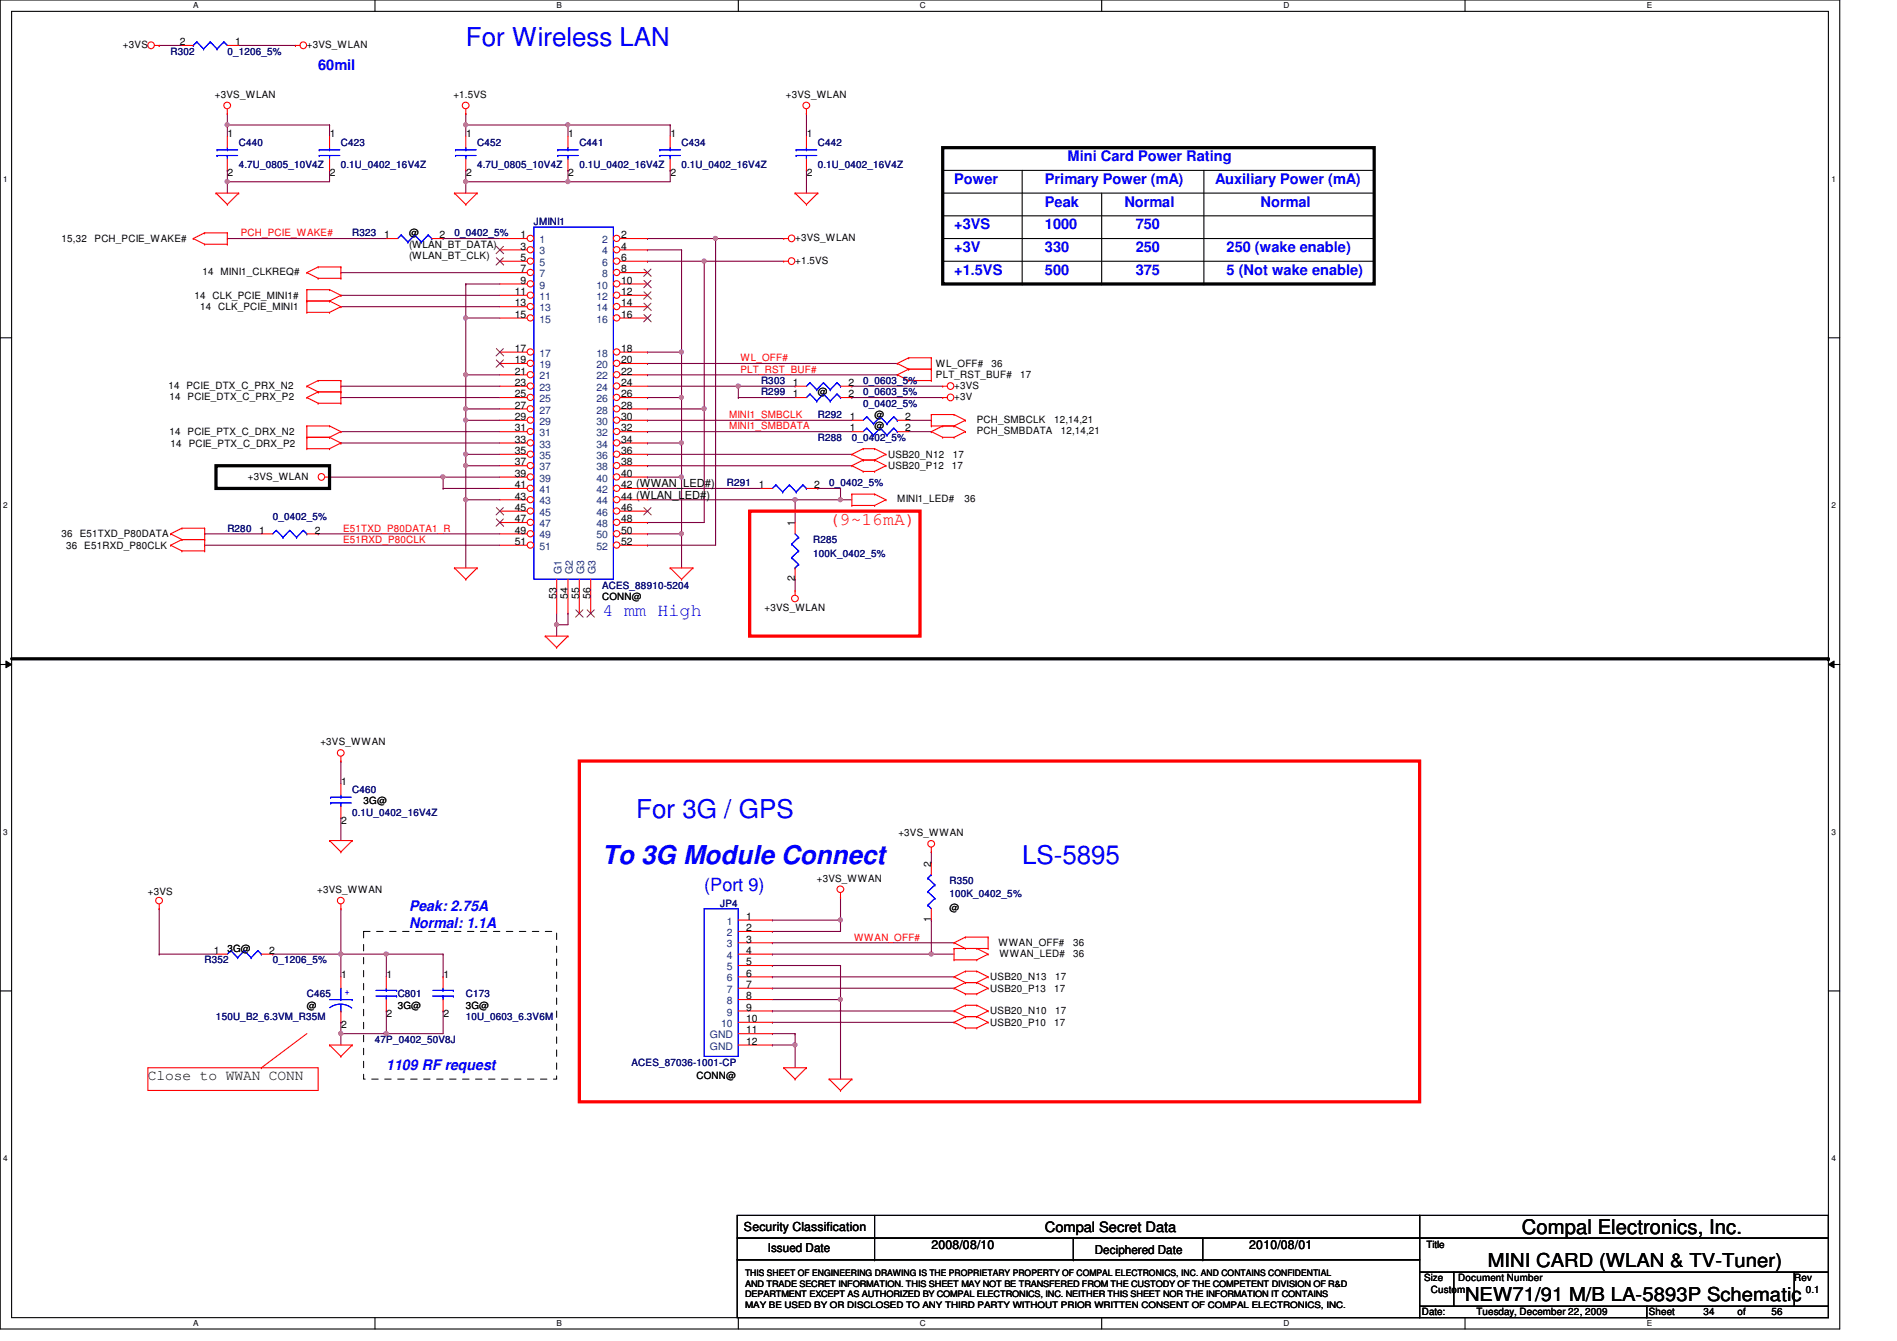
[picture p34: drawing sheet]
<svg xmlns="http://www.w3.org/2000/svg" width="297mm" height="210mm" viewBox="0 0 297 210" stroke-linecap="round" stroke-linejoin="round" font-family="sans-serif">
<defs><g id="words">
<g font-size="4.1" fill="#00f">
<text x="72.9" y="7.2">For Wireless LAN</text>
<text x="99.6" y="128.1">For 3G / GPS</text>
<text x="94.3" y="135.3">To 3G Module Connect</text>
<text x="160.1" y="135.2">LS-5895</text>
</g>
<text font-size="3.2" x="238.3" y="193.1">Compal Electronics, Inc.</text>
<g font-size="3">
<text x="229.4" y="203.6">NEW71/91 M/B LA-5893P Schematic</text>
<text x="233" y="198.3">MINI CARD (WLAN &amp; TV-Tuner)</text>
</g>
<text font-size="2.8" fill="#f00" x="129.8" y="82.3">(9~16mA)</text>
<g font-size="2.8" fill="#00f">
<text x="94.3" y="96.5">4 mm High</text>
<text x="110.3" y="139.4">(Port 9)</text>
</g>
<g font-size="2.3" fill="#00f">
<text x="49.8" y="11">60mil</text>
<text x="149.4" y="28.8">Power</text>
<text x="163.6" y="28.8">Primary Power (mA)</text>
<text x="167.2" y="25.2">Mini Card Power Rating</text>
<text x="190.3" y="28.8">Auxiliary Power (mA)</text>
<text x="149.4" y="35.9">+3VS</text>
<text x="163.6" y="32.3">Peak</text>
<text x="163.6" y="35.9">1000</text>
<text x="176.1" y="32.3">Normal</text>
<text x="177.8" y="35.9">750</text>
<text x="197.4" y="32.3">Normal</text>
<text x="149.4" y="39.5">+3V</text>
<text x="163.6" y="39.5">330</text>
<text x="177.8" y="39.5">250</text>
<text x="192.1" y="39.5">250 (wake enable)</text>
<text x="149.4" y="43">+1.5VS</text>
<text x="163.6" y="43">500</text>
<text x="177.8" y="43">375</text>
<text x="192.1" y="43">5 (Not wake enable)</text>
<text x="64" y="142.5">Peak: 2.75A</text>
<text x="64" y="145.2">Normal: 1.1A</text>
<text x="60.5" y="167.4">1109 RF request</text>
</g>
<text font-size="2.3" x="23.2" y="169">Close to WWAN CONN</text>
<text font-size="2.2" x="163.6" y="192.8">Compal Secret Data</text>
<g font-size="1.9">
<text x="116.5" y="192.7">Security Classification</text>
<text x="120.2" y="196">Issued Date</text>
<text x="145.8" y="195.6">2008/08/10</text>
<text x="171.4" y="196.2">Deciphered Date</text>
<text x="195.6" y="195.6">2010/08/01</text>
</g>
<g font-size="1.6">
<text x="19.3" y="7.5">+3VS</text>
<text x="28.1" y="7.1">2</text>
<text x="36.8" y="7.1">1</text>
<text x="48" y="7.5">+3VS_WLAN</text>
<text x="33.7" y="15.3">+3VS_WLAN</text>
<text x="71" y="15.3">+1.5VS</text>
<text x="123.1" y="15.3">+3VS_WLAN</text>
<text x="35.6" y="21.5">1</text>
<text x="51.6" y="21.5">1</text>
<text x="73" y="21.5">1</text>
<text x="89" y="21.5">1</text>
<text x="105" y="21.5">1</text>
<text x="126.3" y="21.5">1</text>
<text x="35.6" y="27.6">2</text>
<text x="51.6" y="27.6">2</text>
<text x="73" y="27.6">2</text>
<text x="89" y="27.6">2</text>
<text x="105" y="27.6">2</text>
<text x="126.3" y="27.6">2</text>
<text x="9.6" y="37.9">15,32</text>
<text x="14.8" y="37.9">PCH_PCIE_WAKE#</text>
<text x="60.2" y="37.3">1</text>
<text x="64" y="38.8">(WLAN_BT_DATA)</text>
<text x="64" y="40.6">(WLAN_BT_CLK)</text>
<text x="64" y="37">@</text>
<text x="68.8" y="37.3">2</text>
<text x="81.5" y="39.1">3</text>
<text x="81.5" y="40.9">5</text>
<text x="81.5" y="37.3">1</text>
<text x="97.3" y="39.1">4</text>
<text x="97.3" y="40.9">6</text>
<text x="97.3" y="37.3">2</text>
<text x="124.5" y="37.7">+3VS_WLAN</text>
<text x="124.5" y="41.3">+1.5VS</text>
<text x="30.4" y="46.8">14 CLK_PCIE_MINI1#</text>
<text x="31.7" y="43.1">14 MINI1_CLKREQ#</text>
<text x="80.6" y="46.2">11</text>
<text x="80.6" y="48">13</text>
<text x="81.5" y="42.6">7</text>
<text x="81.5" y="44.4">9</text>
<text x="97.3" y="42.6">8</text>
<text x="97.3" y="44.4">10</text>
<text x="97.3" y="46.2">12</text>
<text x="97.3" y="48">14</text>
<text x="31.3" y="48.6">14 CLK_PCIE_MINI1</text>
<text x="80.6" y="49.7">15</text>
<text x="97.3" y="49.7">16</text>
<text x="80.6" y="55.1">17</text>
<text x="80.6" y="56.9">19</text>
<text x="80.6" y="58.6">21</text>
<text x="97.3" y="55.1">18</text>
<text x="97.3" y="56.9">20</text>
<text x="97.3" y="58.6">22</text>
<text x="146.6" y="59.2">PLT_RST_BUF#</text>
<text x="146.6" y="57.4">WL_OFF#</text>
<text x="155.3" y="57.4">36</text>
<text x="159.7" y="59.2">17</text>
<text x="26.4" y="60.8">14 PCIE_DTX_C_PRX_N2</text>
<text x="26.5" y="62.6">14 PCIE_DTX_C_PRX_P2</text>
<text x="80.6" y="60.4">23</text>
<text x="80.6" y="62.2">25</text>
<text x="80.6" y="64">27</text>
<text x="80.6" y="65.7">29</text>
<text x="97.3" y="60.4">24</text>
<text x="97.3" y="62.2">26</text>
<text x="97.3" y="64">28</text>
<text x="97.3" y="65.7">30</text>
<text x="124.2" y="60.4">1</text>
<text x="124.2" y="62.2">1</text>
<text x="128.1" y="61.9">@</text>
<text x="132.8" y="60.4">2</text>
<text x="132.8" y="62.2">2</text>
<text x="133.1" y="65.7">1</text>
<text x="136.9" y="65.4">@</text>
<text x="141.7" y="65.7">2</text>
<text x="149.4" y="60.8">+3VS</text>
<text x="149.4" y="62.6">+3V</text>
<text x="26.5" y="68.1">14 PCIE_PTX_C_DRX_N2</text>
<text x="26.7" y="69.9">14 PCIE_PTX_C_DRX_P2</text>
<text x="80.6" y="67.5">31</text>
<text x="80.6" y="69.3">33</text>
<text x="80.6" y="71.1">35</text>
<text x="97.3" y="67.5">32</text>
<text x="97.3" y="69.3">34</text>
<text x="97.3" y="71.1">36</text>
<text x="133.1" y="67.5">1</text>
<text x="136.9" y="67.2">@</text>
<text x="139.1" y="71.7">USB20_N12</text>
<text x="141.7" y="67.5">2</text>
<text x="149.2" y="71.7">17</text>
<text x="152.9" y="67.9">PCH_SMBDATA</text>
<text x="152.9" y="66.2">PCH_SMBCLK</text>
<text x="165.1" y="66.2">12,14,21</text>
<text x="166.1" y="67.9">12,14,21</text>
<text x="38.8" y="75.1">+3VS_WLAN</text>
<text x="80.6" y="72.9">37</text>
<text x="80.6" y="74.6">39</text>
<text x="80.6" y="76.4">41</text>
<text x="97.3" y="72.9">38</text>
<text x="97.3" y="74.6">40</text>
<text x="97.3" y="76.4">42 (WWAN_LED#)</text>
<text x="118.8" y="76.4">1</text>
<text x="127.5" y="76.4">2</text>
<text x="139.1" y="73.4">USB20_P12</text>
<text x="149.1" y="73.4">17</text>
<text x="40.6" y="83.5">1</text>
<text x="49.3" y="83.5">2</text>
<text x="80.6" y="78.2">43</text>
<text x="80.6" y="80">45</text>
<text x="80.6" y="81.7">47</text>
<text x="80.6" y="83.5">49</text>
<text x="97.3" y="78.2">44 (WLAN_LED#)</text>
<text x="97.3" y="80">46</text>
<text x="97.3" y="81.7">48</text>
<text x="97.3" y="83.5">50</text>
<text x="124.5" y="82.3" transform="rotate(-90 124.5 82.3)">1</text>
<text x="140.5" y="78.6">MINI1_LED#</text>
<text x="151" y="78.6">36</text>
<text x="9.6" y="84.1">36 E51TXD_P80DATA</text>
<text x="10.4" y="85.9">36 E51RXD_P80CLK</text>
<text x="80.6" y="85.3">51</text>
<text x="97.3" y="85.3">52</text>
<text x="87.1" y="93.7" transform="rotate(-90 87.1 93.7)">53</text>
<text x="88.9" y="93.7" transform="rotate(-90 88.9 93.7)">54</text>
<text x="90.7" y="93.7" transform="rotate(-90 90.7 93.7)">55</text>
<text x="92.5" y="93.7" transform="rotate(-90 92.5 93.7)">56</text>
<text x="94.3" y="93.9">CONN@</text>
<text x="119.7" y="95.7">+3VS_WLAN</text>
<text x="124.5" y="91" transform="rotate(-90 124.5 91)">2</text>
<text x="50.2" y="116.7">+3VS_WWAN</text>
<text x="53.4" y="122.9">1</text>
<text x="56.9" y="125.9">3G@</text>
<text x="53.4" y="128.9">2</text>
<text x="140.7" y="130.9">+3VS_WWAN</text>
<text x="145.8" y="135.7" transform="rotate(-90 145.8 135.7)">2</text>
<text x="23.2" y="140.1">+3VS</text>
<text x="49.7" y="139.8">+3VS_WWAN</text>
<text x="116.8" y="144">1</text>
<text x="127.9" y="138">+3VS_WWAN</text>
<text x="148.7" y="142.6">@</text>
<text x="33.5" y="149.3">1</text>
<text x="35.6" y="149">3G@</text>
<text x="42.2" y="149.3">2</text>
<text x="116.8" y="145.8">2</text>
<text x="116.8" y="147.5">3</text>
<text x="116.8" y="149.3">4</text>
<text x="145.8" y="144.4" transform="rotate(-90 145.8 144.4)">1</text>
<text x="156.3" y="148.1">WWAN_OFF#</text>
<text x="156.5" y="149.7">WWAN_LED#</text>
<text x="168.1" y="148.1">36</text>
<text x="168.1" y="149.7">36</text>
<text x="53.4" y="153.1">1</text>
<text x="60.5" y="153.1">1</text>
<text x="69.4" y="153.1">1</text>
<text x="116.8" y="151.1">5</text>
<text x="116.8" y="152.9">6</text>
<text x="116.8" y="154.6">7</text>
<text x="155.1" y="155.2">USB20_P13</text>
<text x="155.1" y="153.5">USB20_N13</text>
<text x="165.1" y="155.2">17</text>
<text x="165.2" y="153.5">17</text>
<text x="48" y="157.9">@</text>
<text x="53.4" y="160.9">2</text>
<text x="60.5" y="159.1">2</text>
<text x="62.3" y="157.9">3G@</text>
<text x="69.4" y="159.1">2</text>
<text x="72.9" y="157.9">3G@</text>
<text x="116.8" y="158.2">9</text>
<text x="116.8" y="160">10</text>
<text x="116.8" y="156.4">8</text>
<text x="116.8" y="161.8">11</text>
<text x="155.1" y="160.6">USB20_P10</text>
<text x="155.1" y="158.8">USB20_N10</text>
<text x="165.1" y="160.6">17</text>
<text x="165.2" y="158.8">17</text>
<text x="116.8" y="163.5">12</text>
<text x="109" y="168.9">CONN@</text>
<text x="223.3" y="195.4">Title</text>
<text x="223" y="200.6">Size</text>
<text x="224.1" y="202.4">Custom</text>
<text x="228.3" y="200.6">Document Number</text>
<text x="281" y="200.6">Rev</text>
<text x="282.7" y="202.4">0.1</text>
<text x="222.6" y="205.9">Date:</text>
<text x="231.2" y="205.9">Tuesday, December 22, 2009</text>
<text x="258.2" y="205.9">Sheet</text>
<text x="266.7" y="205.9">34</text>
<text x="272.1" y="205.9">of</text>
<text x="277.4" y="205.9">56</text>
</g>
<g font-size="1.6" fill="#000080">
<text x="26.7" y="8.6">R302</text>
<text x="35.6" y="8.6">0_1206_5%</text>
<text x="37.4" y="22.8">C440</text>
<text x="53.4" y="22.8">C423</text>
<text x="74.7" y="22.8">C452</text>
<text x="90.7" y="22.8">C441</text>
<text x="106.7" y="22.8">C434</text>
<text x="128.1" y="22.8">C442</text>
<text x="37.4" y="26.3">4.7U_0805_10V4Z</text>
<text x="53.4" y="26.3">0.1U_0402_16V4Z</text>
<text x="74.7" y="26.3">4.7U_0805_10V4Z</text>
<text x="90.7" y="26.3">0.1U_0402_16V4Z</text>
<text x="106.7" y="26.3">0.1U_0402_16V4Z</text>
<text x="128.1" y="26.3">0.1U_0402_16V4Z</text>
<text x="83.6" y="35.2">JMINI1</text>
<text x="55.2" y="37">R323</text>
<text x="71.2" y="37">0_0402_5%</text>
<text x="119.2" y="60.1">R303</text>
<text x="119.2" y="61.9">R299</text>
<text x="128.1" y="65.4">R292</text>
<text x="135.2" y="60.1">0_0603_5%</text>
<text x="135.2" y="61.9">0_0603_5%</text>
<text x="135.2" y="63.7">0_0402_5%</text>
<text x="128.1" y="69">R288</text>
<text x="133.4" y="69">0_0402_5%</text>
<text x="113.8" y="76.1">R291</text>
<text x="129.8" y="76.1">0_0402_5%</text>
<text x="35.6" y="83.2">R280</text>
<text x="42.7" y="81.4">0_0402_5%</text>
<text x="127.3" y="85">R285</text>
<text x="127.3" y="87.1">100K_0402_5%</text>
<text x="94.3" y="92.1">ACES_88910-5204</text>
<text x="55.2" y="124.1">C460</text>
<text x="55.2" y="127.7">0.1U_0402_16V4Z</text>
<text x="112.8" y="141.9">JP4</text>
<text x="148.7" y="138.3">R350</text>
<text x="148.7" y="140.5">100K_0402_5%</text>
<text x="32" y="150.8">R352</text>
<text x="42.7" y="150.8">0_1206_5%</text>
<text x="33.8" y="159.7">150U_B2_6.3VM_R35M</text>
<text x="48" y="156.1">C465</text>
<text x="62.3" y="156.1">C801</text>
<text x="72.9" y="156.1">C173</text>
<text x="72.9" y="159.7">10U_0603_6.3V6M</text>
<text x="58.7" y="163.2">47P_0402_50V8J</text>
<text x="98.9" y="166.8">ACES_87036-1001-CP</text>
</g>
<g font-size="1.6" fill="#f00">
<text x="37.7" y="37">PCH_PCIE_WAKE#</text>
<text x="115.9" y="56.6">WL_OFF#</text>
<text x="115.9" y="58.3">PLT_RST_BUF#</text>
<text x="114.2" y="65.4">MINI1_SMBCLK</text>
<text x="114.2" y="67.2">MINI1_SMBDATA</text>
<text x="53.7" y="83.2">E51TXD_P80DATA1_R</text>
<text x="53.7" y="85">E51RXD_P80CLK</text>
<text x="133.7" y="147.2">WWAN_OFF#</text>
</g>
<g font-size="1.6" fill="#004080">
<text x="84.5" y="39.8">3</text>
<text x="84.5" y="41.6">5</text>
<text x="84.5" y="38.1">1</text>
<text x="94.3" y="39.8">4</text>
<text x="94.3" y="41.6">6</text>
<text x="94.3" y="38.1">2</text>
<text x="84.5" y="43.4">7</text>
<text x="84.5" y="45.2">9</text>
<text x="84.5" y="46.9">11</text>
<text x="93.4" y="45.2">10</text>
<text x="93.4" y="46.9">12</text>
<text x="94.3" y="43.4">8</text>
<text x="84.5" y="48.7">13</text>
<text x="84.5" y="50.5">15</text>
<text x="93.4" y="48.7">14</text>
<text x="93.4" y="50.5">16</text>
<text x="84.5" y="55.8">17</text>
<text x="84.5" y="57.6">19</text>
<text x="84.5" y="59.4">21</text>
<text x="93.4" y="55.8">18</text>
<text x="93.4" y="57.6">20</text>
<text x="93.4" y="59.4">22</text>
<text x="84.5" y="61.2">23</text>
<text x="84.5" y="62.9">25</text>
<text x="84.5" y="64.7">27</text>
<text x="93.4" y="61.2">24</text>
<text x="93.4" y="62.9">26</text>
<text x="93.4" y="64.7">28</text>
<text x="84.5" y="66.5">29</text>
<text x="84.5" y="68.3">31</text>
<text x="84.5" y="70.1">33</text>
<text x="84.5" y="71.8">35</text>
<text x="93.4" y="66.5">30</text>
<text x="93.4" y="68.3">32</text>
<text x="93.4" y="70.1">34</text>
<text x="93.4" y="71.8">36</text>
<text x="84.5" y="73.6">37</text>
<text x="84.5" y="75.4">39</text>
<text x="84.5" y="77.2">41</text>
<text x="93.4" y="73.6">38</text>
<text x="93.4" y="75.4">40</text>
<text x="93.4" y="77.2">42</text>
<text x="84.5" y="79">43</text>
<text x="84.5" y="80.7">45</text>
<text x="84.5" y="82.5">47</text>
<text x="93.4" y="79">44</text>
<text x="93.4" y="80.7">46</text>
<text x="93.4" y="82.5">48</text>
<text x="84.5" y="84.3">49</text>
<text x="84.5" y="86.1">51</text>
<text x="87.9" y="89.8" transform="rotate(-90 87.9 89.8)">G1</text>
<text x="89.7" y="89.8" transform="rotate(-90 89.7 89.8)">G2</text>
<text x="91.5" y="89.8" transform="rotate(-90 91.5 89.8)">G3</text>
<text x="93.3" y="89.8" transform="rotate(-90 93.3 89.8)">G3</text>
<text x="93.4" y="84.3">50</text>
<text x="93.4" y="86.1">52</text>
<text x="113.8" y="144.7">1</text>
<text x="113.8" y="146.5">2</text>
<text x="113.8" y="148.3">3</text>
<text x="113.8" y="150.1">4</text>
<text x="113.8" y="151.8">5</text>
<text x="113.8" y="153.6">6</text>
<text x="113.8" y="155.4">7</text>
<text x="112.9" y="160.7">10</text>
<text x="113.8" y="159">9</text>
<text x="113.8" y="157.2">8</text>
<text x="111.2" y="162.5">GND</text>
<text x="111.2" y="164.3">GND</text>
</g>
<text font-size="1.6" fill="#00f" x="53.9" y="155.7">+</text>
<g font-size="1.4">
<text x="116.7" y="199.7">THIS SHEET OF ENGINEERING DRAWING IS THE PROPRIETARY PROPERTY OF COMPAL ELECTRONICS, INC. AND CONTAINS CONFIDENTIAL</text>
<text x="116.7" y="201.4">AND TRADE SECRET INFORMATION. THIS SHEET MAY NOT BE TRANSFERED FROM THE CUSTODY OF THE COMPETENT DIVISION OF R&amp;D</text>
<text x="116.7" y="203">DEPARTMENT EXCEPT AS AUTHORIZED BY COMPAL ELECTRONICS, INC. NEITHER THIS SHEET NOR THE INFORMATION IT CONTAINS</text>
<text x="116.7" y="204.7">MAY BE USED BY OR DISCLOSED TO ANY THIRD PARTY WITHOUT PRIOR WRITTEN CONSENT OF COMPAL ELECTRONICS, INC.</text>
</g>
<g font-size="1.3">
<text x="30.3" y="1.3">A</text>
<text x="87.2" y="1.3">B</text>
<text x="144.1" y="1.3">C</text>
<text x="201" y="1.3">D</text>
<text x="257.8" y="1.3">E</text>
<text x=".5" y="28.4">1</text>
<text x="286.8" y="28.4">1</text>
<text x=".5" y="79.5">2</text>
<text x="286.8" y="79.5">2</text>
<text x=".5" y="130.7">3</text>
<text x="286.8" y="130.7">3</text>
<text x=".5" y="181.8">4</text>
<text x="286.8" y="181.8">4</text>
<text x="30.3" y="207.6">A</text>
<text x="87.2" y="207.6">B</text>
<text x="144.1" y="207.6">C</text>
<text x="201" y="207.6">D</text>
<text x="257.8" y="207.6">E</text>
</g>
</g></defs>
<path d="M0 0h288.1v208h-288.1zM1.8 1.8h284.5v204.4h-284.5z" fill="none" stroke="#000" stroke-width=".17"/>
<g fill="#fff">
<path d="M30.3 .2h.8v1.4h-.8z"/>
<path d="M30.3 206.4h.8v1.4h-.8z"/>
</g>
<path d="M58.7 0v1.8M58.7 206.2v1.8" fill="none" stroke="#000" stroke-width=".17"/>
<g fill="#fff">
<path d="M87.2 .2h.8v1.4h-.8z"/>
<path d="M87.2 206.4h.8v1.4h-.8z"/>
</g>
<path d="M115.6 0v1.8M115.6 206.2v1.8" fill="none" stroke="#000" stroke-width=".17"/>
<g fill="#fff">
<path d="M144.1 .2h.8v1.4h-.8z"/>
<path d="M144.1 206.4h.8v1.4h-.8z"/>
</g>
<path d="M172.5 0v1.8M172.5 206.2v1.8" fill="none" stroke="#000" stroke-width=".17"/>
<g fill="#fff">
<path d="M201 .2h.8v1.4h-.8z"/>
<path d="M201 206.4h.8v1.4h-.8z"/>
</g>
<path d="M229.4 0v1.8M229.4 206.2v1.8" fill="none" stroke="#000" stroke-width=".17"/>
<g fill="#fff">
<path d="M257.8 .2h.9v1.4h-.9z"/>
<path d="M257.8 206.4h.9v1.4h-.9z"/>
<path d="M.5 27.3h.7v1.4h-.7z"/>
<path d="M286.8 27.3h.6v1.4h-.6z"/>
<path d="M.5 78.4h.7v1.4h-.7z"/>
<path d="M286.8 78.4h.6v1.4h-.6z"/>
</g>
<path d="M0 52.9h1.8M286.3 52.9h1.8" fill="none" stroke="#000" stroke-width=".17"/>
<g fill="#fff">
<path d="M.5 129.5h.7v1.4h-.7z"/>
<path d="M286.8 129.5h.6v1.4h-.6z"/>
</g>
<path d="M0 104h1.8M286.3 104h1.8" fill="none" stroke="#000" stroke-width=".17"/>
<path d="M.9 103.5l.9 .5-.9 .5zM286.3 104l.9-.5v1z" fill="#000"/>
<path d="M.9 103.5l.9 .5-.9 .5zM286.3 104l.9-.5v1z" fill="none" stroke="#000" stroke-width=".16"/>
<g fill="#fff">
<path d="M.5 180.6h.7v1.4h-.7z"/>
<path d="M286.8 180.6h.6v1.4h-.6z"/>
</g>
<path d="M0 155.1h1.8M286.3 155.1h1.8" fill="none" stroke="#000" stroke-width=".17"/>
<path d="M101.4 39.1h.1M101.4 39.1h5.3M106.7 39.1h.1M106.7 39.1v16M112.1 37.3h.1M112.1 37.3h10.6M72.9 44.4h.1M72.9 44.4h5.4M72.9 78.2h.1M72.9 78.2v10.7" fill="none" stroke="#800040" stroke-width=".17"/>
<circle cx="72.9" cy="78.2" r=".32" fill="#f0f"/>
<circle cx="72.9" cy="78.2" r=".32" fill="none" stroke="#f0f" stroke-width=".17"/>
<path d="M72.9 49.8h.1M72.9 44.4h.1M72.9 49.8h5.4M72.9 44.4v5.4M101.4 55.1h.1M101.4 55.1h5.3M106.7 55.1h.1M106.7 55.1v7.1" fill="none" stroke="#800040" stroke-width=".17"/>
<circle cx="106.7" cy="55.1" r=".32" fill="#f0f"/>
<circle cx="106.7" cy="55.1" r=".32" fill="none" stroke="#f0f" stroke-width=".17"/>
<path d="M72.9 58.7h.1M72.9 49.8h.1M72.9 58.7h5.4M72.9 49.8v8.9" fill="none" stroke="#800040" stroke-width=".17"/>
<circle cx="72.9" cy="49.8" r=".32" fill="#f0f"/>
<circle cx="72.9" cy="49.8" r=".32" fill="none" stroke="#f0f" stroke-width=".17"/>
<path d="M101.4 62.2h.1M101.4 62.2h5.3M106.7 62.2h.1M106.7 62.2v7.1" fill="none" stroke="#800040" stroke-width=".17"/>
<circle cx="106.7" cy="62.2" r=".32" fill="#f0f"/>
<circle cx="106.7" cy="62.2" r=".32" fill="none" stroke="#f0f" stroke-width=".17"/>
<path d="M72.9 58.7h.1M72.9 58.7v5.3M72.9 64h.1M72.9 64h5.4" fill="none" stroke="#800040" stroke-width=".17"/>
<circle cx="72.9" cy="58.6" r=".32" fill="#f0f"/>
<circle cx="72.9" cy="58.6" r=".32" fill="none" stroke="#f0f" stroke-width=".17"/>
<path d="M72.9 65.8h.1M72.9 64h.1M72.9 65.8h5.4M72.9 64v1.8" fill="none" stroke="#800040" stroke-width=".17"/>
<circle cx="72.9" cy="64" r=".32" fill="#f0f"/>
<circle cx="72.9" cy="64" r=".32" fill="none" stroke="#f0f" stroke-width=".17"/>
<path d="M72.9 71.1h.1M72.9 65.8h.1M72.9 71.1h5.4M72.9 65.8v5.3M101.4 69.3h.1M101.4 69.3h5.3" fill="none" stroke="#800040" stroke-width=".17"/>
<circle cx="72.9" cy="65.8" r=".32" fill="#f0f"/>
<circle cx="72.9" cy="65.8" r=".32" fill="none" stroke="#f0f" stroke-width=".17"/>
<path d="M112.1 37.3h.1M112.1 37.3v48h-10.7M101.4 74.7h.1M101.4 74.7h5.3M101.4 83.6h.1M101.4 85.3h.1M101.4 83.6h5.3" fill="none" stroke="#800040" stroke-width=".17"/>
<circle cx="112" cy="37.3" r=".32" fill="#f0f"/>
<circle cx="112" cy="37.3" r=".32" fill="none" stroke="#f0f" stroke-width=".17"/>
<g fill="none" stroke="#800040" stroke-width=".17">
<path d="M101.4 56.9h.1M101.4 58.7h.1M101.4 40.9h.1M101.4 56.9h39.1M101.4 58.7h39.1M101.4 40.9h8.9M101.4 64h.1M101.4 65.8h.1M101.4 67.6h.1M101.4 64h8.9M101.4 65.8h32M101.4 67.6h32"/>
<path d="M110.3 64h.1M110.3 64v17.8h-8.9M101.4 81.8h.1"/>
</g>
<circle cx="110.2" cy="64" r=".32" fill="#f0f"/>
<circle cx="110.2" cy="64" r=".32" fill="none" stroke="#f0f" stroke-width=".17"/>
<path d="M110.3 40.9h.1M110.3 40.9h12.4" fill="none" stroke="#800040" stroke-width=".17"/>
<circle cx="110.2" cy="40.9" r=".32" fill="#f0f"/>
<circle cx="110.2" cy="40.9" r=".32" fill="none" stroke="#f0f" stroke-width=".17"/>
<path d="M35.6 17.8h.1M35.6 17.8v1.8M126.3 17.8h.1M126.3 17.8v3.5M35.6 28.4h.1M35.6 28.4h16M126.3 26.7h.1M126.3 26.7v3.5" fill="none" stroke="#800040" stroke-width=".17"/>
<circle cx="35.6" cy="28.4" r=".32" fill="#f0f"/>
<circle cx="35.6" cy="28.4" r=".32" fill="none" stroke="#f0f" stroke-width=".17"/>
<path d="M35.6 19.6h.1M35.6 19.6h16M51.6 19.6h.1M51.6 19.6v1.7M35.6 28.4h.1M35.6 28.4v1.8M51.6 26.7h.1M51.6 26.7v1.7" fill="none" stroke="#800040" stroke-width=".17"/>
<circle cx="35.6" cy="19.5" r=".32" fill="#f0f"/>
<circle cx="35.6" cy="19.5" r=".32" fill="none" stroke="#f0f" stroke-width=".17"/>
<path d="M35.6 19.6h.1M35.6 19.6v1.7M72.9 17.8h.1M72.9 17.8v1.8M35.6 26.7h.1M35.6 26.7v1.7M72.9 28.4h.1M72.9 28.4v1.8M72.9 28.4h16" fill="none" stroke="#800040" stroke-width=".17"/>
<circle cx="72.9" cy="28.4" r=".32" fill="#f0f"/>
<circle cx="72.9" cy="28.4" r=".32" fill="none" stroke="#f0f" stroke-width=".17"/>
<path d="M88.9 19.6h.1M88.9 19.6v1.7M88.9 19.6h16M88.9 26.7h.1M88.9 26.7v1.7" fill="none" stroke="#800040" stroke-width=".17"/>
<circle cx="88.9" cy="19.5" r=".32" fill="#f0f"/>
<circle cx="88.9" cy="19.5" r=".32" fill="none" stroke="#f0f" stroke-width=".17"/>
<path d="M72.9 19.6h.1M72.9 19.6v1.7M104.9 19.6h.1M104.9 19.6v1.7M72.9 26.7h.1M72.9 26.7v1.7M88.9 28.4h.1M104.9 26.7h.1M104.9 26.7v1.7h-16" fill="none" stroke="#800040" stroke-width=".17"/>
<circle cx="88.9" cy="28.4" r=".32" fill="#f0f"/>
<circle cx="88.9" cy="28.4" r=".32" fill="none" stroke="#f0f" stroke-width=".17"/>
<path d="M72.9 19.6h.1M72.9 19.6h16" fill="none" stroke="#800040" stroke-width=".17"/>
<circle cx="72.9" cy="19.5" r=".32" fill="#f0f"/>
<circle cx="72.9" cy="19.5" r=".32" fill="none" stroke="#f0f" stroke-width=".17"/>
<path d="M101.4 37.3h.1M101.4 37.3h10.7M110.3 40.9h.1M110.3 40.9v23.1M106.7 69.3h.1M106.7 69.3v5.4" fill="none" stroke="#800040" stroke-width=".17"/>
<circle cx="106.7" cy="69.3" r=".32" fill="#f0f"/>
<circle cx="106.7" cy="69.3" r=".32" fill="none" stroke="#f0f" stroke-width=".17"/>
<path d="M106.7 83.6h.1M106.7 83.6v5.3" fill="none" stroke="#800040" stroke-width=".17"/>
<circle cx="106.7" cy="83.5" r=".32" fill="#f0f"/>
<circle cx="106.7" cy="83.5" r=".32" fill="none" stroke="#f0f" stroke-width=".17"/>
<path d="M106.7 74.7h.1M106.7 74.7v8.9" fill="none" stroke="#800040" stroke-width=".17"/>
<circle cx="106.7" cy="74.6" r=".32" fill="#f0f"/>
<circle cx="106.7" cy="74.6" r=".32" fill="none" stroke="#f0f" stroke-width=".17"/>
<g fill="none" stroke="#800040" stroke-width=".17">
<path d="M53.4 42.7h.1M53.4 42.7h24.9M53.4 60.5h.1M53.4 62.2h.1M53.4 67.6h.1M53.4 69.3h.1M53.4 60.5h24.9M53.4 62.2h24.9M53.4 67.6h24.9M53.4 69.3h24.9M101.4 72.9h.1M101.4 71.1h.1"/>
<path d="M101.4 72.9h32M101.4 71.1h32M32 85.3h.1M32 85.3h46.3M49.8 83.6h.1M49.8 83.6h28.5M87.2 97.8h.1M88.9 96h.1M88.9 96v1.8h-1.7"/>
</g>
<circle cx="87.1" cy="97.8" r=".32" fill="#f0f"/>
<circle cx="87.1" cy="97.8" r=".32" fill="none" stroke="#f0f" stroke-width=".17"/>
<path d="M69.4 76.5h.1M69.4 74.7h.1M69.4 76.5h8.9M69.4 74.7v1.8M69.4 74.7h8.9M87.2 97.8h.1M87.2 97.8v1.8" fill="none" stroke="#800040" stroke-width=".17"/>
<circle cx="69.4" cy="74.6" r=".32" fill="#f0f"/>
<circle cx="69.4" cy="74.6" r=".32" fill="none" stroke="#f0f" stroke-width=".17"/>
<path d="M72.9 72.9h.1M72.9 71.1h.1M72.9 72.9h5.4M72.9 71.1v1.8" fill="none" stroke="#800040" stroke-width=".17"/>
<circle cx="72.9" cy="71.1" r=".32" fill="#f0f"/>
<circle cx="72.9" cy="71.1" r=".32" fill="none" stroke="#f0f" stroke-width=".17"/>
<path d="M72.9 78.2h.1M72.9 72.9h.1M72.9 78.2h5.4M72.9 72.9v5.3" fill="none" stroke="#800040" stroke-width=".17"/>
<circle cx="72.9" cy="72.9" r=".32" fill="#f0f"/>
<circle cx="72.9" cy="72.9" r=".32" fill="none" stroke="#f0f" stroke-width=".17"/>
<path d="M35.6 37.3h.1M35.6 37.3h24.9M69.4 37.3h.1M69.4 37.3h8.9M51.6 74.7h.1M51.6 74.7h17.8M101.4 60.5h14.2M115.6 60.5h.1" fill="none" stroke="#800040" stroke-width=".17"/>
<circle cx="115.6" cy="60.4" r=".32" fill="#f0f"/>
<circle cx="115.6" cy="60.4" r=".32" fill="none" stroke="#f0f" stroke-width=".17"/>
<g fill="none" stroke="#800040" stroke-width=".17">
<path d="M24.9 7.1h.1M24.9 7.1h3.6M37.4 7.1h8.9M46.3 7.1h.1M53.4 48h.1M53.4 46.2h.1M53.4 48h24.9M53.4 46.2h24.9M101.4 78.2h23.1M115.6 62.2h.1M115.6 60.5h.1M115.6 60.5h8.9"/>
<path d="M115.6 62.2h8.9M115.6 60.5v1.7M124.5 60.5h.1M124.5 78.2h.1M124.5 78.2v3.6M133.4 60.5h.1M133.4 62.2h.1M133.4 60.5h14.2M133.4 62.2h14.2M142.3 67.6h3.5M142.3 65.8h3.5M145.8 67.6h.1"/>
<path d="M145.8 65.8h.1M32 83.6h.1M32 83.6h8.9M87.2 97.8h.1M87.2 96v1.8"/>
</g>
<circle cx="124.5" cy="78.2" r=".32" fill="#f0f"/>
<circle cx="124.5" cy="78.2" r=".32" fill="none" stroke="#f0f" stroke-width=".17"/>
<path d="M124.5 78.2h7.1M131.6 78.2h.1M124.5 90.7h.1M124.5 90.7v1.8" fill="none" stroke="#800040" stroke-width=".17"/>
<circle cx="131.6" cy="78.2" r=".32" fill="#f0f"/>
<circle cx="131.6" cy="78.2" r=".32" fill="none" stroke="#f0f" stroke-width=".17"/>
<g fill="none" stroke="#800040" stroke-width=".17">
<path d="M101.4 76.5h.1M101.4 76.5h17.8M128.1 76.5h.1M128.1 76.5h3.5M131.6 76.5h.1M131.6 78.2h.1M131.6 76.5v1.7M131.6 78.2h1.8M120.9 161.8h.1M120.9 163.6h.1M120.9 161.8h3.6M120.9 163.6h3.6"/>
<path d="M124.5 163.6h.1M124.5 163.6v3.5"/>
</g>
<circle cx="124.5" cy="163.5" r=".32" fill="#f0f"/>
<circle cx="124.5" cy="163.5" r=".32" fill="none" stroke="#f0f" stroke-width=".17"/>
<path d="M120.9 152.9h.1M120.9 154.7h.1M120.9 144h.1M120.9 152.9h28.5M120.9 154.7h28.5M131.6 140.5h.1M131.6 140.5v3.5h-10.7M124.5 161.8h.1M124.5 161.8v1.8" fill="none" stroke="#800040" stroke-width=".17"/>
<circle cx="131.6" cy="144" r=".32" fill="#f0f"/>
<circle cx="131.6" cy="144" r=".32" fill="none" stroke="#f0f" stroke-width=".17"/>
<path d="M120.9 145.8h.1M120.9 151.1h.1M120.9 151.1h10.7M131.6 144h.1M131.6 156.5h.1M131.6 144v1.8h-10.7M131.6 156.5v12.4" fill="none" stroke="#800040" stroke-width=".17"/>
<circle cx="131.6" cy="156.4" r=".32" fill="#f0f"/>
<circle cx="131.6" cy="156.4" r=".32" fill="none" stroke="#f0f" stroke-width=".17"/>
<path d="M24.9 149.4h.1M24.9 142.2h.1M24.9 149.4h8.9M24.9 142.2v7.2M42.7 149.4h.1M42.7 149.4h10.7M53.4 142.2h.1M53.4 149.4h.1M53.4 142.2v10.7" fill="none" stroke="#800040" stroke-width=".17"/>
<circle cx="53.4" cy="149.3" r=".32" fill="#f0f"/>
<circle cx="53.4" cy="149.3" r=".32" fill="none" stroke="#f0f" stroke-width=".17"/>
<path d="M53.4 119.1h.1M53.4 119.1v3.6M53.4 128h.1M53.4 128v3.6M120.9 147.6h.1M120.9 147.6h28.5M145.8 149.4h.1M145.8 149.4h3.6M53.4 161.8h.1M53.4 161.8v1.8" fill="none" stroke="#800040" stroke-width=".17"/>
<circle cx="145.8" cy="149.3" r=".32" fill="#f0f"/>
<circle cx="145.8" cy="149.3" r=".32" fill="none" stroke="#f0f" stroke-width=".17"/>
<g fill="none" stroke="#800040" stroke-width=".17">
<path d="M145.8 133.3h.1M145.8 133.3v1.8M69.4 158.2h.1M69.4 158.2v3.6h-8.9M120.9 158.2h.1M120.9 149.4h.1M120.9 156.5h10.7M120.9 158.2h28.5M131.6 156.5h.1M131.6 151.1h.1M131.6 151.1v5.4M145.8 144h.1"/>
<path d="M145.8 144v5.4h-24.9M60.5 161.8h.1M120.9 160h.1M120.9 160h28.5"/>
</g>
<circle cx="60.5" cy="161.8" r=".32" fill="#f0f"/>
<circle cx="60.5" cy="161.8" r=".32" fill="none" stroke="#f0f" stroke-width=".17"/>
<path d="M60.5 158.2h.1M60.5 158.2v3.6h-7.1M53.4 160h.1M53.4 161.8h.1M53.4 160v1.8" fill="none" stroke="#800040" stroke-width=".17"/>
<circle cx="53.4" cy="161.8" r=".32" fill="#f0f"/>
<circle cx="53.4" cy="161.8" r=".32" fill="none" stroke="#f0f" stroke-width=".17"/>
<path d="M53.4 149.4h.1M53.4 149.4h7.1M60.5 149.4h.1M60.5 149.4v3.5" fill="none" stroke="#800040" stroke-width=".17"/>
<circle cx="60.5" cy="149.3" r=".32" fill="#f0f"/>
<circle cx="60.5" cy="149.3" r=".32" fill="none" stroke="#f0f" stroke-width=".17"/>
<path d="M60.5 149.4h8.9M69.4 149.4h.1M69.4 152.9h.1M69.4 149.4v3.5" fill="none" stroke="#800040" stroke-width=".17"/>
<g fill="none" stroke="#f00" stroke-width=".17">
<path d="M24.2 7.1h.7M24.9 7.1h.1M28.5 7.1h1.8M35.6 17.8h.1M35.6 17.1v.7M35.6 7.1h1.8M46.3 7.1h.1M46.3 7.1h.7M72.9 17.8h.1M72.9 17.1v.7M126.3 17.8h.1M126.3 17.1v.7"/>
<path d="M30.3 37.3h.1M30.3 37.3l1.7 .9M32 36.4h.1M32 38.2h.1M32 36.4l-1.7 .9M32 36.4h3.6M32 38.2h3.6M33.8 30.2h.1M33.8 30.2h3.6M33.8 30.2l1.8 1.8M35.6 36.4h.1M35.6 38.2h.1"/>
<path d="M35.6 32h.1M35.6 21.3v1.8M35.6 24.9v1.8M35.6 36.4v1.8M37.4 30.2h.1M37.4 30.2l-1.8 1.8M60.5 37.3h1.8M67.6 37.3h1.8M71.2 30.2h.1M71.2 30.2h3.5M71.2 30.2l1.7 1.8M72.9 32h.1"/>
<path d="M72.9 21.3v1.8M72.9 24.9v1.8M74.7 30.2h.1M74.7 30.2l-1.8 1.8M88.9 21.3v1.8M88.9 24.9v1.8M104.9 21.3v1.8M104.9 24.9v1.8M122.7 37.3h.1M122.7 37.3h.7M124.5 30.2h.1M124.5 30.2h3.6"/>
<path d="M124.5 30.2l1.8 1.8M126.3 32h.1M126.3 21.3v1.8M126.3 24.9v1.8M128.1 30.2h.1M128.1 30.2l-1.8 1.8M48 42.7h.1M48 45.3h.1M48 47.1h.1M48 48.9h.1M48 42.7l1.8 .9M48 45.3v3.6"/>
<path d="M48 47.1h3.6M48 45.3h3.6M48 48.9h3.6M49.8 43.6h.1M49.8 41.8h.1M49.8 59.6h.1M49.8 59.6h3.6M49.8 43.6h3.6M49.8 41.8l-1.8 .9M49.8 41.8h3.6M49.8 59.6l-1.8 .9M51.6 47.1h.1"/>
<path d="M51.6 45.3h.1M51.6 48.9h.1M51.6 45.3l1.8 .9M51.6 47.1l1.8 .9M53.4 41.8h.1M53.4 43.6h.1M53.4 59.6h.1M53.4 46.2h.1M53.4 48h.1M53.4 41.8v1.8M53.4 59.6v3.5M53.4 46.2l-1.8 .9"/>
<path d="M53.4 48l-1.8 .9M122.7 40.9h.1M122.7 40.9h.7M140.5 58.7h.1M140.5 56.9h.1M140.5 58.7l1.8 .9M140.5 56.9l1.8 .9M142.3 57.8h.1M142.3 59.6h.1M142.3 56h.1M142.3 57.8h3.5M142.3 57.8l-1.8 .9"/>
<path d="M142.3 59.6h3.5M142.3 56h3.5M142.3 56l-1.8 .9M145.8 59.6h.1M145.8 57.8h.1M145.8 56h.1M145.8 56v3.6M48 62.2h.1M48 60.5h.1M48 68.5h.1M48 66.7h.1M48 70.2h.1"/>
<path d="M48 70.2h3.6M48 62.2l1.8 .9M48 60.5l1.8 .8M48 66.7h3.6M48 68.5h3.6M48 66.7v3.5M49.8 63.1h.1M49.8 61.3h.1M49.8 63.1h3.6M49.8 61.3l-1.8 .9M49.8 61.3h3.6M50.9 74.7h.7"/>
<path d="M51.6 66.7h.1M51.6 68.5h.1M51.6 70.2h.1M51.6 74.7h.1M51.6 66.7l1.8 .9M51.6 68.5l1.8 .8M53.4 61.3h.1M53.4 63.1h.1M53.4 67.6h.1M53.4 69.3h.1M53.4 67.6l-1.8 .9M53.4 69.3l-1.8 .9"/>
<path d="M119.2 76.5h1.7M124.5 60.5h1.8M126.3 76.5h1.8M131.6 60.5h1.8M133.4 71.1h.1M133.4 72.9h.1M133.4 77.3h.1M133.4 79.1h.1M133.4 71.1l1.8 .9M133.4 72.9l1.8 .9M133.4 77.3h3.5M133.4 77.3v1.8"/>
<path d="M133.4 79.1h3.5M133.4 65.8h1.8M135.2 70.2h.1M135.2 72h.1M135.2 73.8h.1M135.2 70.2h1.7M135.2 70.2l-1.8 .9M135.2 72h1.7M135.2 72l-1.8 .9M135.2 73.8h1.7M136.9 70.2h.1M136.9 72h.1"/>
<path d="M136.9 73.8h.1M136.9 77.3h.1M136.9 79.1h.1M136.9 70.2l1.8 .9M136.9 72l1.8 .9M136.9 77.3l1.8 .9M138.7 71.1h.1M138.7 72.9h.1M138.7 78.2h.1M138.7 71.1l-1.8 .9M138.7 72.9l-1.8 .9M138.7 78.2l-1.8 .9"/>
<path d="M140.5 65.8h1.8M145.8 67.6h.1M145.8 64.9h.1M145.8 66.7h.1M145.8 64.9v1.8M145.8 66.7h3.6M145.8 67.6l1.8 .9M145.8 64.9h3.6M147.6 66.7h.1M147.6 68.5h.1M147.6 60.5h.1M147.6 62.2h.1"/>
<path d="M147.6 68.5h1.8M147.6 66.7l-1.8 .9M147.6 60.5h.7M147.6 62.2h.7M149.4 66.7h.1M149.4 68.5h.1M149.4 64.9h.1M149.4 66.7l1.8 .9M149.4 64.9l1.8 .9M151.2 67.6h.1M151.2 65.8h.1M151.2 67.6l-1.8 .9"/>
<path d="M151.2 65.8l-1.8 .9M26.7 85.3h.1M26.7 83.6h.1M26.7 85.3l1.8 .9M26.7 83.6l1.8 .9M28.5 86.2h.1M28.5 84.5h.1M28.5 82.7h.1M28.5 86.2h3.5M28.5 84.5h3.5M28.5 84.5l-1.8 .8M28.5 82.7h3.5"/>
<path d="M28.5 82.7l-1.8 .9M32 86.2h.1M32 84.5h.1M32 82.7h.1M32 82.7v3.5M40.9 83.6h1.8M48 83.6h1.8M71.2 88.9h.1M71.2 88.9h3.5M71.2 88.9l1.7 1.8M72.9 90.7h.1M74.7 88.9h.1"/>
<path d="M74.7 88.9l-1.8 1.8M85.4 99.6h.1M85.4 99.6h3.5M85.4 99.6l1.8 1.7M88.9 99.6h.1M88.9 99.6l-1.7 1.7M104.9 88.9h.1M104.9 88.9h3.6M104.9 88.9l1.8 1.8M106.7 90.7h.1M108.5 88.9h.1M108.5 88.9l-1.8 1.8"/>
<path d="M124.5 92.5h.1M124.5 81.8v1.8M124.5 88.9v1.8M124.5 92.5v.7M53.4 119.1h.1M53.4 118.4v.7M87.2 101.3h.1M51.6 131.6h.1M51.6 131.6h3.6M51.6 131.6l1.8 1.7M53.4 133.3h.1M53.4 122.7v1.8"/>
<path d="M53.4 126.2v1.8M55.2 131.6h.1M55.2 131.6l-1.8 1.7M131.6 139.7v.8M145.8 133.3h.1M145.8 132.6v.7M24.9 142.2h.1M24.9 141.5v.7M33.8 149.4h1.8M40.9 149.4h1.8M53.4 142.2h.1M53.4 141.5v.7"/>
<path d="M60.5 152.9v1.8M60.5 156.5v1.7M69.4 152.9v1.8M69.4 156.5v1.7M115.6 149.4h5.3M115.6 158.2h5.3M115.6 144h5.3M115.6 145.8h5.3M115.6 147.6h5.3M115.6 151.1h5.3M115.6 152.9h5.3M115.6 154.7h5.3"/>
<path d="M115.6 156.5h5.3M131.6 140.5h.1M149.4 154.7h.1M149.4 152.9h.1M149.4 147.6h.1M149.4 148.5h.1M149.4 150.2h.1M149.4 158.2h.1M149.4 154.7l1.8 .9M149.4 152.9l1.8 .9M149.4 147.6l1.8 .9M149.4 148.5h5.3"/>
<path d="M149.4 148.5v1.7M149.4 150.2h3.5M149.4 158.2l1.8 .9M151.2 153.8h.1M151.2 155.6h.1M151.2 152h.1M151.2 146.7h.1M151.2 148.5h.1M151.2 159.1h.1M151.2 157.4h.1M151.2 153.8h1.7M151.2 153.8l-1.8 .9"/>
<path d="M151.2 155.6h1.7M151.2 152h1.7M151.2 152l-1.8 .9M151.2 146.7h3.5M151.2 146.7l-1.8 .9M151.2 159.1h1.7M151.2 159.1l-1.8 .9M151.2 157.4h1.7M151.2 157.4l-1.8 .8M152.9 153.8h.1M152.9 155.6h.1M152.9 152h.1"/>
<path d="M152.9 148.5h.1M152.9 150.2h.1M152.9 159.1h.1M152.9 157.4h.1M152.9 153.8l1.8 .9M152.9 152l1.8 .9M152.9 148.5l1.8 .9M152.9 159.1l1.8 .9M152.9 157.4l1.8 .8M154.7 154.7h.1M154.7 152.9h.1M154.7 148.5h.1"/>
<path d="M154.7 146.7h.1M154.7 149.4h.1M154.7 158.2h.1M154.7 154.7l-1.8 .9M154.7 152.9l-1.8 .9M154.7 146.7v1.8M154.7 149.4l-1.8 .8M154.7 158.2l-1.8 .9M23.2 167.1h26.6v3.6h-26.6zM40.9 167.1h.1M48 161.8l-7.1 5.3M51.6 163.6h.1"/>
<path d="M51.6 163.6h3.6M51.6 163.6l1.8 1.8M53.4 165.4h.1M55.2 163.6h.1M55.2 163.6l-1.8 1.8M115.6 163.6h5.3M115.6 160h5.3M115.6 161.8h5.3M122.7 167.1h.1M122.7 167.1h3.6M122.7 167.1l1.8 1.8M124.5 168.9h.1"/>
<path d="M126.3 167.1h.1M126.3 167.1l-1.8 1.8M129.8 168.9h.1M129.8 168.9h3.6M129.8 168.9l1.8 1.8M131.6 170.7h.1M133.4 168.9h.1M133.4 168.9l-1.8 1.8M149.4 160h.1M149.4 160l1.8 .9M151.2 160.9h.1M151.2 160.9h1.7"/>
<path d="M152.9 160.9h.1M154.7 160h.1M154.7 160l-1.8 .9"/>
<circle cx="23.6" cy="7.1" r=".52"/>
<circle cx="35.6" cy="16.5" r=".52"/>
<circle cx="47.5" cy="7.1" r=".52"/>
<circle cx="72.9" cy="16.5" r=".52"/>
<circle cx="126.3" cy="16.5" r=".52"/>
<circle cx="123.9" cy="37.3" r=".52"/>
<circle cx="123.9" cy="40.9" r=".52"/>
<circle cx="50.3" cy="74.6" r=".52"/>
<circle cx="148.8" cy="60.4" r=".52"/>
<circle cx="148.8" cy="62.2" r=".52"/>
<circle cx="124.5" cy="93.7" r=".52"/>
<circle cx="53.4" cy="117.9" r=".52"/>
<circle cx="131.6" cy="139.2" r=".52"/>
<circle cx="145.8" cy="132.1" r=".52"/>
<circle cx="24.9" cy="141" r=".52"/>
<circle cx="53.4" cy="141" r=".52"/>
</g>
<g fill="none" stroke="#000" stroke-width=".17">
<path d="M147.6 26.7h67.6M147.6 30.2h67.6M147.6 33.8h67.6M147.6 37.3h67.6M160.1 26.7v17.7M172.5 30.2v14.2M188.5 26.7v17.7M215.2 26.7h.1M215.2 30.2h.1M215.2 33.8h.1M215.2 37.3h.1M147.6 40.9h67.6"/>
<path d="M160.1 44.4h.1M172.5 44.4h.1M188.5 44.4h.1M215.2 40.9h.1M115.4 190.2h106.9v3.6h-106.9zM115.4 193.8h106.9v3.4h-106.9zM115.4 197.2h106.9v9h-106.9zM136.9 193.8h.1M136.9 197.2h.1M136.9 190.2v7M168.1 197.2h.1M168.1 193.8v3.4"/>
<path d="M188.3 197.2h.1M188.3 193.8v3.4M222.3 190.2h64v3.6h-64zM222.3 193.8h64v5.3h-64zM222.3 199.1h5.3v5.4h-5.3zM227.6 199.1h53.4v5.4h-53.4zM281 199.1h5.3v5.4h-5.3zM222.3 204.5h35.5v1.7h-35.5zM257.8 204.5h28.5v1.7h-28.5z"/>
</g>
<path d="M147.6 23.1h67.6v21.3h-67.6zM33.8 72.9h17.8v3.6h-17.8zM1.8 103.1h284.5" fill="none" stroke="#000" stroke-width=".51"/>
<path d="M117.4 80h26.7v19.6h-26.7zM90.7 119.1h131.6v53.4h-131.6z" fill="none" stroke="#f00" stroke-width=".51"/>
<circle cx="286.3" cy="103.1" r=".25" fill="#000"/>
<path d="M56.9 145.8h30.3v23.1h-30.3z" fill="none" stroke="#000" stroke-width=".16" stroke-dasharray="1 1 1 1 1 1 1 1"/>
<g fill="none" stroke="#00f" stroke-width=".17">
<path d="M30.3 7.1h.1M30.8 6.6h.1M30.8 6.6l1.1 1.1M30.8 6.6l-.5 .5M31.9 7.7h.1M32.9 6.6h.1M32.9 6.6l1.1 1.1M32.9 6.6l-1 1.1M34 7.7h.1M35 6.6h.1M35 6.6l.6 .5M35 6.6l-1 1.1"/>
<path d="M34 24.3h.1M34 23.5h.1M34 24.3h3.2M34 23.5h3.2M35.6 23.5h.1M35.6 24.3h.1M35.6 23.1v.4M35.6 24.3v.6M62.8 36.8h.1M62.8 36.8l-.5 .5M62.8 36.8l1.1 1.1M63.9 37.9h.1"/>
<path d="M64.9 36.8h.1M64.9 36.8l-1 1.1M64.9 36.8l1.1 1.1M66 37.9h.1M67.1 36.8h.1M67.1 36.8l-1.1 1.1M67.1 36.8l.5 .5M67.6 37.3h.1M71.3 24.3h.1M71.3 23.5h.1M71.3 24.3h3.2M71.3 23.5h3.2"/>
<path d="M72.9 23.5h.1M72.9 24.3h.1M72.9 23.1v.4M72.9 24.3v.6M83.6 35.6h12.5v55.1h-12.5zM87.3 24.3h.1M87.3 23.5h.1M87.3 24.3h3.2M87.3 23.5h3.2M88.9 23.5h.1M88.9 24.3h.1M88.9 23.1v.4"/>
<path d="M88.9 24.3v.6M103.3 24.3h.1M103.3 23.5h.1M103.3 24.3h3.2M103.3 23.5h3.2M104.9 23.5h.1M104.9 24.3h.1M104.9 23.1v.4M104.9 24.3v.6M124.7 24.3h.1M124.7 23.5h.1M124.7 24.3h3.2"/>
<path d="M124.7 23.5h3.2M126.3 23.5h.1M126.3 24.3h.1M126.3 23.1v.4M126.3 24.3v.6M126.8 59.9h.1M126.8 59.9l-.5 .6M126.8 59.9l1.1 1.1M128.9 59.9h.1M128.9 59.9l-1 1.1M128.9 59.9l1.1 1.1M131.1 59.9h.1"/>
<path d="M131.1 59.9l-1.1 1.1M131.1 59.9l.5 .6M121.5 75.9h.1M121.5 75.9l-.6 .6M121.5 75.9l1.1 1.1M122.6 77h.1M123.6 75.9h.1M123.6 75.9l-1 1.1M123.6 75.9l1.1 1.1M124.7 77h.1M125.7 75.9h.1M125.7 75.9l-1 1.1"/>
<path d="M125.7 75.9l.6 .6M126.3 76.5h.1M127.9 61h.1M130 61h.1M131.6 60.5h.1M135.7 65.2h.1M135.7 65.2l-.5 .6M135.7 65.2l1.1 1.1M136.8 66.3h.1M137.8 65.2h.1M137.8 65.2l-1 1.1M137.8 65.2l1.1 1.1"/>
<path d="M138.9 66.3h.1M140 65.2h.1M140 65.2l-1.1 1.1M140 65.2l.5 .6M140.5 65.8h.1M43.3 83h.1M43.3 83l-.6 .6M43.3 83l1 1.1M44.3 84.1h.1M45.4 83h.1M45.4 83l-1.1 1.1M45.4 83l1 1.1"/>
<path d="M46.4 84.1h.1M47.5 83h.1M47.5 83l-1.1 1.1M47.5 83l.5 .6M48 83.6h.1M123.9 85.2h.1M123.9 87.3h.1M123.9 85.2l1.1 1M123.9 87.3l1.1 1M124.5 88.9h.1M124.5 83.6l.5 .5M125 84.1h.1"/>
<path d="M125 86.2h.1M125 88.3h.1M125 84.1l-1.1 1.1M125 86.2l-1.1 1.1M125 88.3l-.5 .6M51.8 125.7h.1M51.8 124.8h.1M51.8 125.7h3.2M51.8 124.8h3.2M53.4 124.8h.1M53.4 125.7h.1M53.4 124.5v.3"/>
<path d="M53.4 125.7v.5M36.1 148.8h.1M36.1 148.8l-.5 .6M36.1 148.8l1.1 1.1M37.2 149.9h.1M38.3 148.8h.1M38.3 148.8l-1.1 1.1M38.3 148.8l1 1.1M39.3 149.9h.1M40.4 148.8h.1M40.4 148.8l-1.1 1.1M40.4 148.8l.5 .6"/>
<path d="M40.9 149.4h.1M58.9 155.9h3.2M58.9 155h3.2M60.5 155h.1M60.5 155.9h.1M60.5 154.7v.3M60.5 155.9v.6M62.1 155.9h.1M62.1 155h.1M67.8 155.9h3.2M67.8 155h3.2M69.4 155h.1"/>
<path d="M69.4 155.9h.1M69.4 154.7v.3M69.4 155.9v.6M71 155.9h.1M71 155h.1M110.3 142.2h5.3v23.2h-5.3z"/>
</g>
<circle cx="83.1" cy="39.1" r=".5" fill="#fff"/>
<g fill="none" stroke="#f00" stroke-width=".17">
<path d="M78.3 39.1h4.2"/>
<circle cx="83.1" cy="39.1" r=".5"/>
</g>
<path d="M77.7 38.6l1.2 1.1M78.8 38.6l-1.1 1.1" fill="none" stroke="#804000" stroke-width=".16"/>
<circle cx="96.6" cy="39.1" r=".5" fill="#fff"/>
<g fill="none" stroke="#f00" stroke-width=".17">
<path d="M97.1 39.1h4.3"/>
<circle cx="96.6" cy="39.1" r=".5"/>
</g>
<circle cx="83.1" cy="40.9" r=".5" fill="#fff"/>
<g fill="none" stroke="#f00" stroke-width=".17">
<path d="M78.3 40.9h4.2"/>
<circle cx="83.1" cy="40.9" r=".5"/>
</g>
<path d="M77.7 40.3l1.2 1.2M78.8 40.3l-1.1 1.2" fill="none" stroke="#804000" stroke-width=".16"/>
<circle cx="96.6" cy="40.9" r=".5" fill="#fff"/>
<g fill="none" stroke="#f00" stroke-width=".17">
<path d="M97.1 40.9h4.3"/>
<circle cx="96.6" cy="40.9" r=".5"/>
</g>
<circle cx="83.1" cy="42.6" r=".5" fill="#fff"/>
<g fill="none" stroke="#f00" stroke-width=".17">
<path d="M78.3 42.7h4.2"/>
<circle cx="83.1" cy="42.6" r=".5"/>
</g>
<circle cx="96.6" cy="42.6" r=".5" fill="#fff"/>
<g fill="none" stroke="#f00" stroke-width=".17">
<path d="M97.1 42.7h4.3"/>
<circle cx="96.6" cy="42.6" r=".5"/>
</g>
<path d="M100.8 42.1l1.2 1.2M101.9 42.1l-1.1 1.2" fill="none" stroke="#804000" stroke-width=".16"/>
<circle cx="83.1" cy="44.4" r=".5" fill="#fff"/>
<g fill="none" stroke="#f00" stroke-width=".17">
<path d="M78.3 44.4h4.2"/>
<circle cx="83.1" cy="44.4" r=".5"/>
</g>
<circle cx="96.6" cy="44.4" r=".5" fill="#fff"/>
<g fill="none" stroke="#f00" stroke-width=".17">
<path d="M97.1 44.4h4.3"/>
<circle cx="96.6" cy="44.4" r=".5"/>
</g>
<path d="M100.8 43.9l1.2 1.1M101.9 43.9l-1.1 1.1" fill="none" stroke="#804000" stroke-width=".16"/>
<circle cx="83.1" cy="46.2" r=".5" fill="#fff"/>
<g fill="none" stroke="#f00" stroke-width=".17">
<path d="M78.3 46.2h4.2"/>
<circle cx="83.1" cy="46.2" r=".5"/>
</g>
<circle cx="96.6" cy="46.2" r=".5" fill="#fff"/>
<g fill="none" stroke="#f00" stroke-width=".17">
<path d="M97.1 46.2h4.3"/>
<circle cx="96.6" cy="46.2" r=".5"/>
</g>
<path d="M100.8 45.7l1.2 1.1M101.9 45.7l-1.1 1.1" fill="none" stroke="#804000" stroke-width=".16"/>
<circle cx="83.1" cy="48" r=".5" fill="#fff"/>
<g fill="none" stroke="#f00" stroke-width=".17">
<path d="M78.3 48h4.2"/>
<circle cx="83.1" cy="48" r=".5"/>
</g>
<circle cx="96.6" cy="48" r=".5" fill="#fff"/>
<g fill="none" stroke="#f00" stroke-width=".17">
<path d="M97.1 48h4.3"/>
<circle cx="96.6" cy="48" r=".5"/>
</g>
<path d="M100.8 47.5l1.2 1.1M101.9 47.5l-1.1 1.1" fill="none" stroke="#804000" stroke-width=".16"/>
<circle cx="83.1" cy="49.8" r=".5" fill="#fff"/>
<g fill="none" stroke="#f00" stroke-width=".17">
<path d="M78.3 49.8h4.2"/>
<circle cx="83.1" cy="49.8" r=".5"/>
</g>
<circle cx="96.6" cy="49.8" r=".5" fill="#fff"/>
<g fill="none" stroke="#f00" stroke-width=".17">
<path d="M97.1 49.8h4.3"/>
<circle cx="96.6" cy="49.8" r=".5"/>
</g>
<path d="M100.8 49.2l1.2 1.2M101.9 49.2l-1.1 1.2" fill="none" stroke="#804000" stroke-width=".16"/>
<circle cx="83.1" cy="55.1" r=".5" fill="#fff"/>
<g fill="none" stroke="#f00" stroke-width=".17">
<path d="M78.3 55.1h4.2"/>
<circle cx="83.1" cy="55.1" r=".5"/>
</g>
<path d="M77.7 54.6l1.2 1.1M78.8 54.6l-1.1 1.1" fill="none" stroke="#804000" stroke-width=".16"/>
<circle cx="96.6" cy="55.1" r=".5" fill="#fff"/>
<g fill="none" stroke="#f00" stroke-width=".17">
<path d="M97.1 55.1h4.3"/>
<circle cx="96.6" cy="55.1" r=".5"/>
</g>
<circle cx="83.1" cy="56.9" r=".5" fill="#fff"/>
<g fill="none" stroke="#f00" stroke-width=".17">
<path d="M78.3 56.9h4.2"/>
<circle cx="83.1" cy="56.9" r=".5"/>
</g>
<path d="M77.7 56.3l1.2 1.2M78.8 56.3l-1.1 1.2" fill="none" stroke="#804000" stroke-width=".16"/>
<circle cx="96.6" cy="56.9" r=".5" fill="#fff"/>
<g fill="none" stroke="#f00" stroke-width=".17">
<path d="M97.1 56.9h4.3"/>
<circle cx="96.6" cy="56.9" r=".5"/>
</g>
<circle cx="83.1" cy="58.6" r=".5" fill="#fff"/>
<g fill="none" stroke="#f00" stroke-width=".17">
<path d="M78.3 58.7h4.2"/>
<circle cx="83.1" cy="58.6" r=".5"/>
</g>
<circle cx="96.6" cy="58.6" r=".5" fill="#fff"/>
<g fill="none" stroke="#f00" stroke-width=".17">
<path d="M97.1 58.7h4.3"/>
<circle cx="96.6" cy="58.6" r=".5"/>
</g>
<circle cx="83.1" cy="60.4" r=".5" fill="#fff"/>
<g fill="none" stroke="#f00" stroke-width=".17">
<path d="M78.3 60.5h4.2"/>
<circle cx="83.1" cy="60.4" r=".5"/>
</g>
<circle cx="96.6" cy="60.4" r=".5" fill="#fff"/>
<g fill="none" stroke="#f00" stroke-width=".17">
<path d="M97.1 60.5h4.3"/>
<circle cx="96.6" cy="60.4" r=".5"/>
</g>
<circle cx="83.1" cy="62.2" r=".5" fill="#fff"/>
<g fill="none" stroke="#f00" stroke-width=".17">
<path d="M78.3 62.2h4.2"/>
<circle cx="83.1" cy="62.2" r=".5"/>
</g>
<circle cx="96.6" cy="62.2" r=".5" fill="#fff"/>
<g fill="none" stroke="#f00" stroke-width=".17">
<path d="M97.1 62.2h4.3"/>
<circle cx="96.6" cy="62.2" r=".5"/>
</g>
<circle cx="83.1" cy="64" r=".5" fill="#fff"/>
<g fill="none" stroke="#f00" stroke-width=".17">
<path d="M78.3 64h4.2"/>
<circle cx="83.1" cy="64" r=".5"/>
</g>
<circle cx="96.6" cy="64" r=".5" fill="#fff"/>
<g fill="none" stroke="#f00" stroke-width=".17">
<path d="M97.1 64h4.3"/>
<circle cx="96.6" cy="64" r=".5"/>
</g>
<circle cx="83.1" cy="65.8" r=".5" fill="#fff"/>
<g fill="none" stroke="#f00" stroke-width=".17">
<path d="M78.3 65.8h4.2"/>
<circle cx="83.1" cy="65.8" r=".5"/>
</g>
<circle cx="96.6" cy="65.8" r=".5" fill="#fff"/>
<g fill="none" stroke="#f00" stroke-width=".17">
<path d="M97.1 65.8h4.3"/>
<circle cx="96.6" cy="65.8" r=".5"/>
</g>
<circle cx="83.1" cy="67.5" r=".5" fill="#fff"/>
<g fill="none" stroke="#f00" stroke-width=".17">
<path d="M78.3 67.6h4.2"/>
<circle cx="83.1" cy="67.5" r=".5"/>
</g>
<circle cx="96.6" cy="67.5" r=".5" fill="#fff"/>
<g fill="none" stroke="#f00" stroke-width=".17">
<path d="M97.1 67.6h4.3"/>
<circle cx="96.6" cy="67.5" r=".5"/>
</g>
<circle cx="83.1" cy="69.3" r=".5" fill="#fff"/>
<g fill="none" stroke="#f00" stroke-width=".17">
<path d="M78.3 69.3h4.2"/>
<circle cx="83.1" cy="69.3" r=".5"/>
</g>
<circle cx="96.6" cy="69.3" r=".5" fill="#fff"/>
<g fill="none" stroke="#f00" stroke-width=".17">
<path d="M97.1 69.3h4.3"/>
<circle cx="96.6" cy="69.3" r=".5"/>
</g>
<circle cx="83.1" cy="71.1" r=".5" fill="#fff"/>
<g fill="none" stroke="#f00" stroke-width=".17">
<path d="M78.3 71.1h4.2"/>
<circle cx="83.1" cy="71.1" r=".5"/>
</g>
<circle cx="96.6" cy="71.1" r=".5" fill="#fff"/>
<g fill="none" stroke="#f00" stroke-width=".17">
<path d="M97.1 71.1h4.3"/>
<circle cx="96.6" cy="71.1" r=".5"/>
</g>
<circle cx="83.1" cy="72.9" r=".5" fill="#fff"/>
<g fill="none" stroke="#f00" stroke-width=".17">
<path d="M78.3 72.9h4.2"/>
<circle cx="83.1" cy="72.9" r=".5"/>
</g>
<circle cx="96.6" cy="72.9" r=".5" fill="#fff"/>
<g fill="none" stroke="#f00" stroke-width=".17">
<path d="M97.1 72.9h4.3"/>
<circle cx="96.6" cy="72.9" r=".5"/>
</g>
<circle cx="83.1" cy="74.6" r=".5" fill="#fff"/>
<g fill="none" stroke="#f00" stroke-width=".17">
<path d="M78.3 74.7h4.2"/>
<circle cx="83.1" cy="74.6" r=".5"/>
</g>
<circle cx="96.6" cy="74.6" r=".5" fill="#fff"/>
<g fill="none" stroke="#f00" stroke-width=".17">
<path d="M97.1 74.7h4.3"/>
<circle cx="96.6" cy="74.6" r=".5"/>
</g>
<circle cx="83.1" cy="76.4" r=".5" fill="#fff"/>
<g fill="none" stroke="#f00" stroke-width=".17">
<path d="M78.3 76.5h4.2"/>
<circle cx="83.1" cy="76.4" r=".5"/>
</g>
<circle cx="96.6" cy="76.4" r=".5" fill="#fff"/>
<g fill="none" stroke="#f00" stroke-width=".17">
<path d="M97.1 76.5h4.3"/>
<circle cx="96.6" cy="76.4" r=".5"/>
</g>
<circle cx="83.1" cy="78.2" r=".5" fill="#fff"/>
<g fill="none" stroke="#f00" stroke-width=".17">
<path d="M78.3 78.2h4.2"/>
<circle cx="83.1" cy="78.2" r=".5"/>
</g>
<circle cx="96.6" cy="78.2" r=".5" fill="#fff"/>
<g fill="none" stroke="#f00" stroke-width=".17">
<path d="M97.1 78.2h4.3"/>
<circle cx="96.6" cy="78.2" r=".5"/>
</g>
<circle cx="83.1" cy="80" r=".5" fill="#fff"/>
<g fill="none" stroke="#f00" stroke-width=".17">
<path d="M78.3 80h4.2"/>
<circle cx="83.1" cy="80" r=".5"/>
</g>
<path d="M77.7 79.5l1.2 1.1M78.8 79.5l-1.1 1.1" fill="none" stroke="#804000" stroke-width=".16"/>
<circle cx="96.6" cy="80" r=".5" fill="#fff"/>
<g fill="none" stroke="#f00" stroke-width=".17">
<path d="M97.1 80h4.3"/>
<circle cx="96.6" cy="80" r=".5"/>
</g>
<path d="M100.8 79.5l1.2 1.1M101.9 79.5l-1.1 1.1" fill="none" stroke="#804000" stroke-width=".16"/>
<circle cx="83.1" cy="81.8" r=".5" fill="#fff"/>
<g fill="none" stroke="#f00" stroke-width=".17">
<path d="M78.3 81.8h4.2"/>
<circle cx="83.1" cy="81.8" r=".5"/>
</g>
<path d="M77.7 81.2l1.2 1.2M78.8 81.2l-1.1 1.2" fill="none" stroke="#804000" stroke-width=".16"/>
<circle cx="96.6" cy="81.8" r=".5" fill="#fff"/>
<g fill="none" stroke="#f00" stroke-width=".17">
<path d="M97.1 81.8h4.3"/>
<circle cx="96.6" cy="81.8" r=".5"/>
</g>
<circle cx="83.1" cy="83.5" r=".5" fill="#fff"/>
<g fill="none" stroke="#f00" stroke-width=".17">
<path d="M78.3 83.6h4.2"/>
<circle cx="83.1" cy="83.5" r=".5"/>
</g>
<circle cx="96.6" cy="83.5" r=".5" fill="#fff"/>
<g fill="none" stroke="#f00" stroke-width=".17">
<path d="M97.1 83.6h4.3"/>
<circle cx="96.6" cy="83.5" r=".5"/>
</g>
<circle cx="83.1" cy="85.3" r=".5" fill="#fff"/>
<g fill="none" stroke="#f00" stroke-width=".17">
<path d="M78.3 85.3h4.2"/>
<circle cx="83.1" cy="85.3" r=".5"/>
</g>
<circle cx="96.6" cy="85.3" r=".5" fill="#fff"/>
<g fill="none" stroke="#f00" stroke-width=".17">
<path d="M97.1 85.3h4.3"/>
<circle cx="96.6" cy="85.3" r=".5"/>
</g>
<circle cx="83.1" cy="37.3" r=".5" fill="#fff"/>
<g fill="none" stroke="#f00" stroke-width=".17">
<path d="M78.3 37.3h4.2"/>
<circle cx="83.1" cy="37.3" r=".5"/>
</g>
<circle cx="96.6" cy="37.3" r=".5" fill="#fff"/>
<g fill="none" stroke="#f00" stroke-width=".17">
<path d="M51.6 21.3v1.8M51.6 24.9v1.8M97.1 37.3h4.3M124.5 62.2h1.8M131.6 62.2h1.8M133.4 67.6h1.8M140.5 67.6h1.8M87.2 90.7v5.3M88.9 90.7v5.3M90.7 90.7v5.3M92.5 90.7v5.3M145.8 135.1v1.8"/>
<path d="M53.4 152.9v1.8M53.4 158.2v1.8M145.8 142.2v1.8"/>
<circle cx="96.6" cy="37.3" r=".5"/>
</g>
<path d="M90.2 95.5l1.1 1.1M91.3 95.5l-1.2 1.1M91.9 95.5l1.2 1.1M93 95.5l-1.1 1.1" fill="none" stroke="#804000" stroke-width=".16"/>
<g fill="none" stroke="#00f" stroke-width=".17">
<path d="M50 24.3h.1M50 23.5h.1M50 24.3h3.2M50 23.5h3.2M51.6 23.5h.1M51.6 24.3h.1M51.6 23.1v.4M51.6 24.3v.6M126.8 61.7h.1M126.8 61.7l-.5 .5M126.8 61.7l1.1 1.1M127.9 62.8h.1"/>
<path d="M128.9 61.7h.1M128.9 61.7l-1 1.1M128.9 61.7l1.1 1.1M130 62.8h.1M131.1 61.7h.1M131.1 61.7l-1.1 1.1M131.1 61.7l.5 .5M131.6 62.2h.1M135.7 67h.1M135.7 67l-.5 .6M135.7 67l1.1 1.1M136.8 68.1h.1"/>
<path d="M137.8 67h.1M137.8 67l-1 1.1M137.8 67l1.1 1.1M138.9 68.1h.1M140 67h.1M140 67l-1.1 1.1M140 67l.5 .6M140.5 67.6h.1M145.3 139.6h.1M145.3 137.5h.1M145.3 139.6l1.1 1M145.3 137.5l1.1 1"/>
<path d="M145.8 136.9h.1M145.8 136.9l-.5 .6M146.4 138.5h.1M146.4 138.5l-1.1 1.1M51.6 156.5h3.6M53.4 156.5h.1M53.4 157.2l.7 .1 1 .5M53.4 157.2l-1.1 .2-.7 .3M53.4 158.2h.1M53.4 154.7v1.8M53.4 157.2v1M55.2 156.5h.1"/>
<path d="M145.3 141.7h.1M145.3 141.7l.5 .5M146.4 140.6h.1M146.4 140.6l-1.1 1.1"/>
</g>
<circle cx="72.9" cy="78.2" r=".32" fill="#f0f"/>
<circle cx="72.9" cy="78.2" r=".32" fill="none" stroke="#f0f" stroke-width=".17"/>
<circle cx="106.7" cy="55.1" r=".32" fill="#f0f"/>
<circle cx="106.7" cy="55.1" r=".32" fill="none" stroke="#f0f" stroke-width=".17"/>
<circle cx="72.9" cy="49.8" r=".32" fill="#f0f"/>
<circle cx="72.9" cy="49.8" r=".32" fill="none" stroke="#f0f" stroke-width=".17"/>
<circle cx="106.7" cy="62.2" r=".32" fill="#f0f"/>
<circle cx="106.7" cy="62.2" r=".32" fill="none" stroke="#f0f" stroke-width=".17"/>
<circle cx="72.9" cy="58.6" r=".32" fill="#f0f"/>
<circle cx="72.9" cy="58.6" r=".32" fill="none" stroke="#f0f" stroke-width=".17"/>
<circle cx="72.9" cy="64" r=".32" fill="#f0f"/>
<circle cx="72.9" cy="64" r=".32" fill="none" stroke="#f0f" stroke-width=".17"/>
<circle cx="72.9" cy="65.8" r=".32" fill="#f0f"/>
<circle cx="72.9" cy="65.8" r=".32" fill="none" stroke="#f0f" stroke-width=".17"/>
<circle cx="112" cy="37.3" r=".32" fill="#f0f"/>
<circle cx="112" cy="37.3" r=".32" fill="none" stroke="#f0f" stroke-width=".17"/>
<circle cx="110.2" cy="64" r=".32" fill="#f0f"/>
<circle cx="110.2" cy="64" r=".32" fill="none" stroke="#f0f" stroke-width=".17"/>
<circle cx="110.2" cy="40.9" r=".32" fill="#f0f"/>
<circle cx="110.2" cy="40.9" r=".32" fill="none" stroke="#f0f" stroke-width=".17"/>
<circle cx="35.6" cy="28.4" r=".32" fill="#f0f"/>
<circle cx="35.6" cy="28.4" r=".32" fill="none" stroke="#f0f" stroke-width=".17"/>
<circle cx="35.6" cy="19.5" r=".32" fill="#f0f"/>
<circle cx="35.6" cy="19.5" r=".32" fill="none" stroke="#f0f" stroke-width=".17"/>
<circle cx="72.9" cy="28.4" r=".32" fill="#f0f"/>
<circle cx="72.9" cy="28.4" r=".32" fill="none" stroke="#f0f" stroke-width=".17"/>
<circle cx="88.9" cy="19.5" r=".32" fill="#f0f"/>
<circle cx="88.9" cy="19.5" r=".32" fill="none" stroke="#f0f" stroke-width=".17"/>
<circle cx="88.9" cy="28.4" r=".32" fill="#f0f"/>
<circle cx="88.9" cy="28.4" r=".32" fill="none" stroke="#f0f" stroke-width=".17"/>
<circle cx="72.9" cy="19.5" r=".32" fill="#f0f"/>
<circle cx="72.9" cy="19.5" r=".32" fill="none" stroke="#f0f" stroke-width=".17"/>
<circle cx="106.7" cy="69.3" r=".32" fill="#f0f"/>
<circle cx="106.7" cy="69.3" r=".32" fill="none" stroke="#f0f" stroke-width=".17"/>
<circle cx="106.7" cy="83.5" r=".32" fill="#f0f"/>
<circle cx="106.7" cy="83.5" r=".32" fill="none" stroke="#f0f" stroke-width=".17"/>
<circle cx="106.7" cy="74.6" r=".32" fill="#f0f"/>
<circle cx="106.7" cy="74.6" r=".32" fill="none" stroke="#f0f" stroke-width=".17"/>
<circle cx="87.1" cy="97.8" r=".32" fill="#f0f"/>
<circle cx="87.1" cy="97.8" r=".32" fill="none" stroke="#f0f" stroke-width=".17"/>
<circle cx="69.4" cy="74.6" r=".32" fill="#f0f"/>
<circle cx="69.4" cy="74.6" r=".32" fill="none" stroke="#f0f" stroke-width=".17"/>
<circle cx="72.9" cy="71.1" r=".32" fill="#f0f"/>
<circle cx="72.9" cy="71.1" r=".32" fill="none" stroke="#f0f" stroke-width=".17"/>
<circle cx="72.9" cy="72.9" r=".32" fill="#f0f"/>
<circle cx="72.9" cy="72.9" r=".32" fill="none" stroke="#f0f" stroke-width=".17"/>
<circle cx="115.6" cy="60.4" r=".32" fill="#f0f"/>
<circle cx="115.6" cy="60.4" r=".32" fill="none" stroke="#f0f" stroke-width=".17"/>
<circle cx="124.5" cy="78.2" r=".32" fill="#f0f"/>
<circle cx="124.5" cy="78.2" r=".32" fill="none" stroke="#f0f" stroke-width=".17"/>
<circle cx="131.6" cy="78.2" r=".32" fill="#f0f"/>
<circle cx="131.6" cy="78.2" r=".32" fill="none" stroke="#f0f" stroke-width=".17"/>
<circle cx="124.5" cy="163.5" r=".32" fill="#f0f"/>
<circle cx="124.5" cy="163.5" r=".32" fill="none" stroke="#f0f" stroke-width=".17"/>
<circle cx="131.6" cy="144" r=".32" fill="#f0f"/>
<circle cx="131.6" cy="144" r=".32" fill="none" stroke="#f0f" stroke-width=".17"/>
<circle cx="131.6" cy="156.4" r=".32" fill="#f0f"/>
<circle cx="131.6" cy="156.4" r=".32" fill="none" stroke="#f0f" stroke-width=".17"/>
<circle cx="53.4" cy="149.3" r=".32" fill="#f0f"/>
<circle cx="53.4" cy="149.3" r=".32" fill="none" stroke="#f0f" stroke-width=".17"/>
<circle cx="145.8" cy="149.3" r=".32" fill="#f0f"/>
<circle cx="145.8" cy="149.3" r=".32" fill="none" stroke="#f0f" stroke-width=".17"/>
<circle cx="60.5" cy="161.8" r=".32" fill="#f0f"/>
<circle cx="60.5" cy="161.8" r=".32" fill="none" stroke="#f0f" stroke-width=".17"/>
<circle cx="53.4" cy="161.8" r=".32" fill="#f0f"/>
<circle cx="53.4" cy="161.8" r=".32" fill="none" stroke="#f0f" stroke-width=".17"/>
<circle cx="60.5" cy="149.3" r=".32" fill="#f0f"/>
<circle cx="60.5" cy="149.3" r=".32" fill="none" stroke="#f0f" stroke-width=".17"/>
<use href="#words"/>
</svg>
